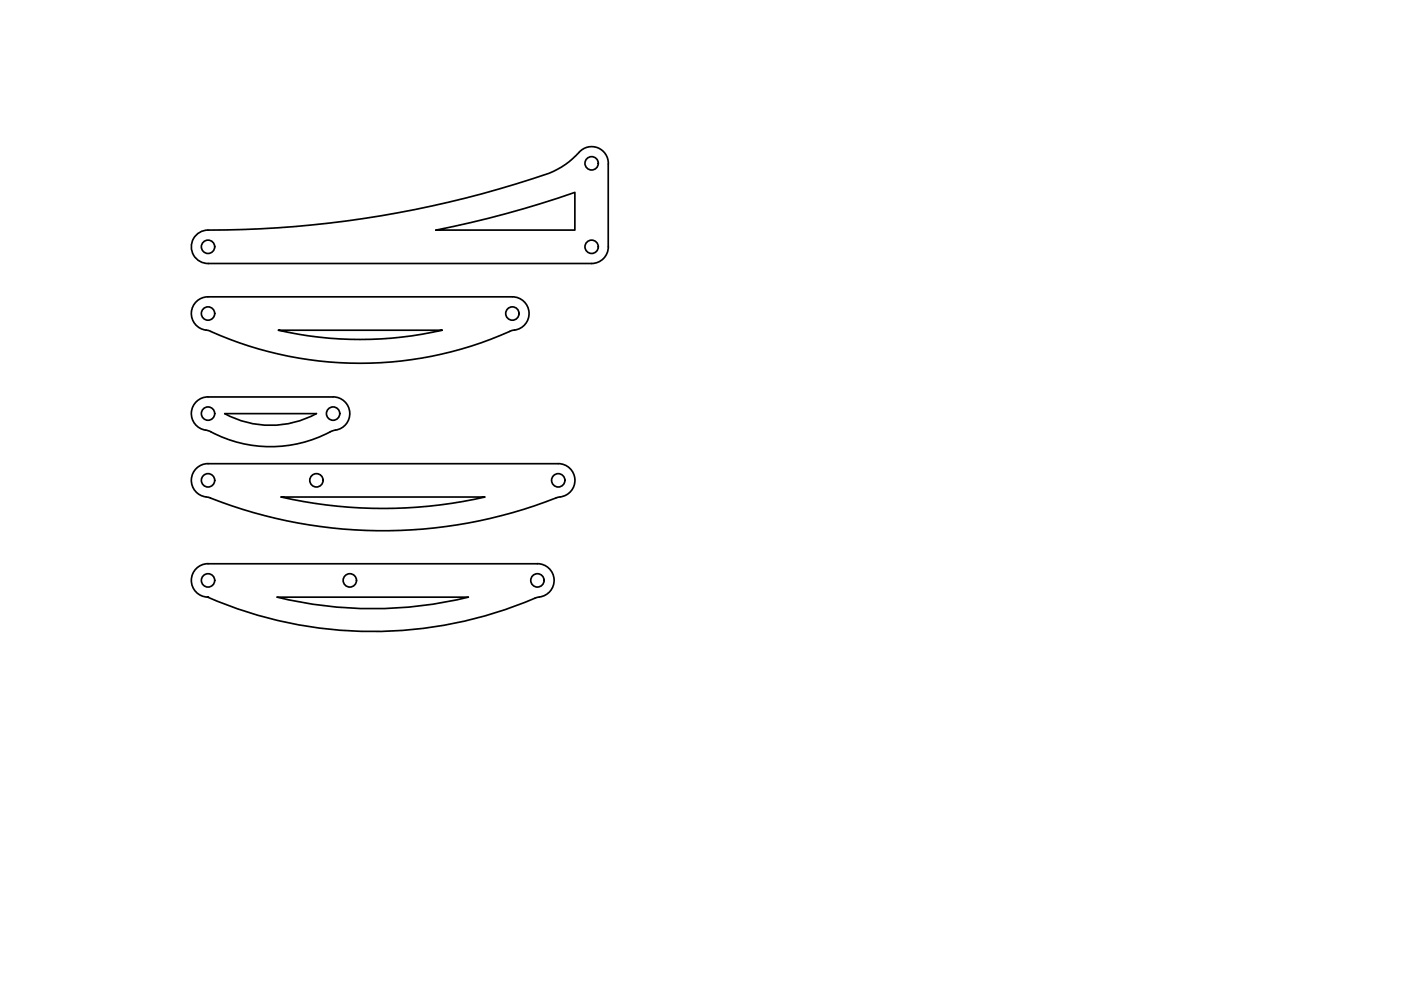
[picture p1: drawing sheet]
<svg xmlns="http://www.w3.org/2000/svg" width="420mm" height="297mm" viewBox="0 0 420 297" stroke-linecap="round" stroke-linejoin="round" font-family="sans-serif">
<!-- layer: Visible -->
<g fill="none" stroke="#000" stroke-width=".51">
<path d="M173.7 45.6a24.1 24.1 0 0 1-9.1 6.4 316.7 316.7 0 0 1-102.9 17 5 5 0 0 0-4.3 5.4 5 5 0 0 0 5.1 4.6M173.7 45.6a5 5 0 0 1 5.6-1.3 5 5 0 0 1 3.1 4.8M182.4 49.2v24.8a5 5 0 0 1-5 5M62.5 79h114.9M130.8 69a311.7 311.7 0 0 0 41.6-11.3v11.3zM61.8 98.9a5 5 0 0 1-4.4-5.2 5 5 0 0 1 5-4.7h91.3a5 5 0 0 1 5 4.7 5 5 0 0 1-4.4 5.2M83.5 99h49.1a110.2 110.2 0 0 1-49.1 0zM154.3 98.9l-.4 .1a111.2 111.2 0 0 1-91.8 0l-.3-.1M94.9 124a28.7 28.7 0 0 1-27.5 0h27.5M100.6 128.9a5 5 0 0 0 4.3-5.3 5 5 0 0 0-5-4.6h-37.5a5 5 0 0 0-5 4.6 5 5 0 0 0 4.2 5.3M100.6 128.9l-.4 .1a40.6 40.6 0 0 1-23.9 4.6 46.2 46.2 0 0 1-14.2-4.6l-.5-.1M84.3 149h61.2a137.9 137.9 0 0 1-61.2 0z"/>
<path d="M168 148.9a5 5 0 0 0 4.4-5.2 5 5 0 0 0-5-4.7h-105a5 5 0 0 0-5 5.1 5 5 0 0 0 5.1 5 141.9 141.9 0 0 0 104.2 .2M168 148.9l-1.3 .4M58.6 170.7a4.9 4.9 0 0 1 3.8-1.7h98.8a5.1 5.1 0 0 1 5 5.1 5.1 5.1 0 0 1-5.1 5 124.1 124.1 0 0 1-98.8-.1 5 5 0 0 1-4.5-3 5 5 0 0 1 .8-5.3zM62.3 179h.2zM83.1 179h57.3M83.1 179a120.7 120.7 0 0 0 57.4 0"/>
<circle cx="177.4" cy="49" r="2"/>
<circle cx="62.4" cy="74" r="2"/>
<circle cx="177.4" cy="74" r="2"/>
<circle cx="62.4" cy="94" r="2"/>
<circle cx="153.7" cy="94" r="2"/>
<circle cx="62.4" cy="124" r="2"/>
<circle cx="99.9" cy="124" r="2"/>
<circle cx="62.4" cy="144" r="2"/>
<circle cx="94.9" cy="144" r="2"/>
<circle cx="167.4" cy="144" r="2"/>
<circle cx="62.4" cy="174" r="2"/>
<circle cx="104.9" cy="174" r="2"/>
<circle cx="161.2" cy="174" r="2"/>
</g>
</svg>
